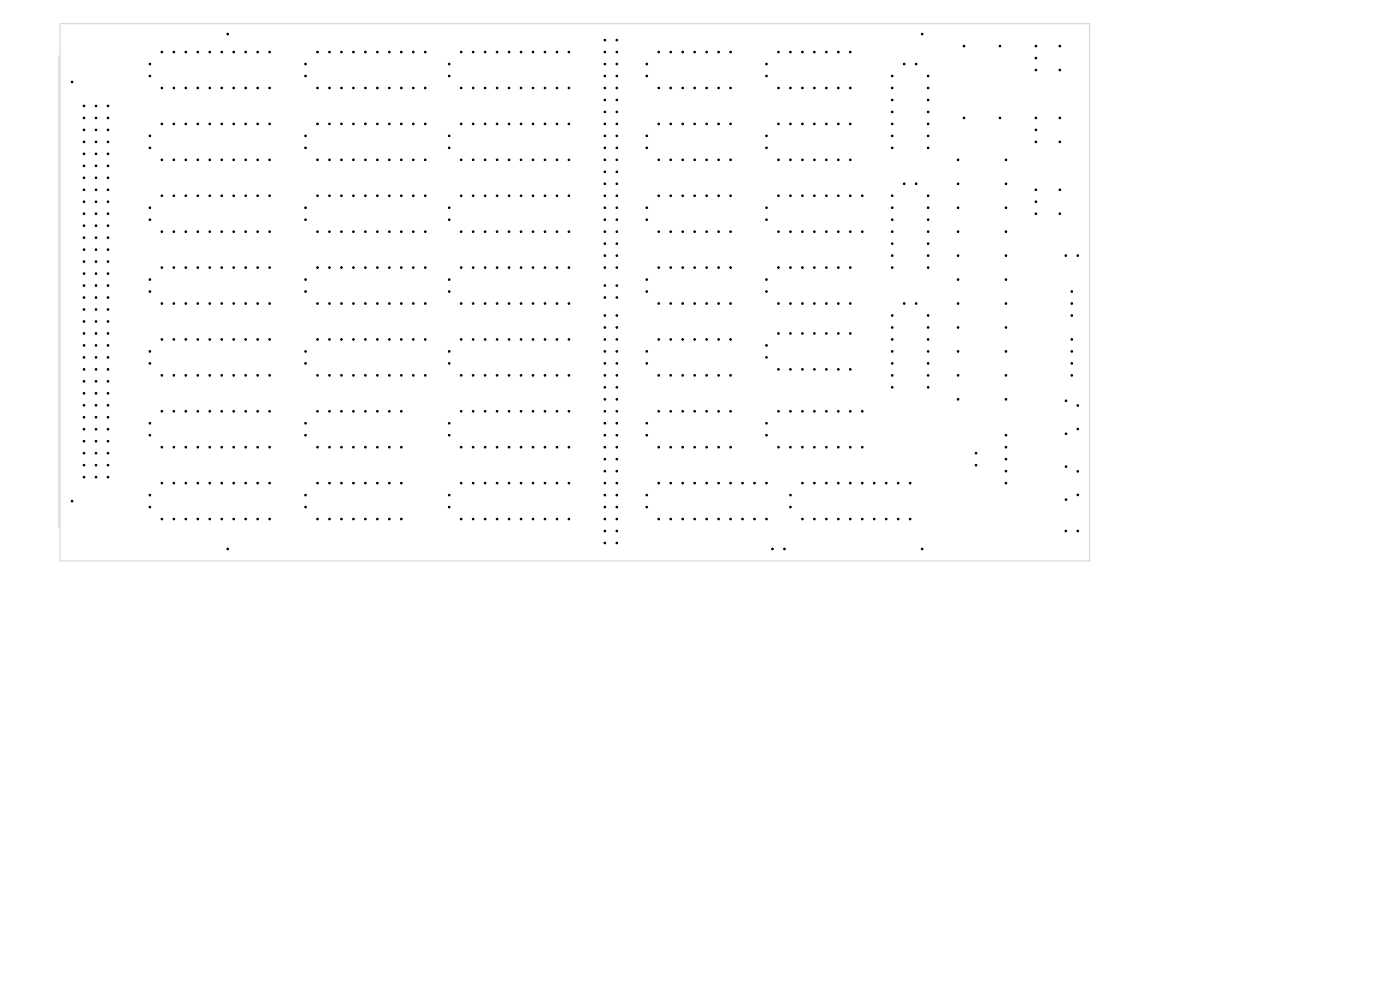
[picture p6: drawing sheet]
<svg xmlns="http://www.w3.org/2000/svg" width="297mm" height="210mm" viewBox="0 0 297 210" stroke-linecap="round" stroke-linejoin="round" font-family="sans-serif">
<path d="M12.5 11.8v100.1M12.7 5h218.5v114h-218.5z" fill="none" stroke="#d0d2cd" stroke-width=".21"/>
<g fill="#000" stroke="#000" stroke-width=".21">
<circle cx="15.3" cy="17.4" r=".17"/>
<circle cx="31.8" cy="13.6" r=".17"/>
<circle cx="31.8" cy="16.1" r=".17"/>
<circle cx="34.3" cy="18.7" r=".17"/>
<circle cx="34.3" cy="11" r=".17"/>
<circle cx="36.9" cy="18.7" r=".17"/>
<circle cx="36.9" cy="11" r=".17"/>
<circle cx="39.4" cy="11" r=".17"/>
<circle cx="39.4" cy="18.7" r=".17"/>
<circle cx="42" cy="18.7" r=".17"/>
<circle cx="42" cy="11" r=".17"/>
<circle cx="44.5" cy="11" r=".17"/>
<circle cx="44.5" cy="18.7" r=".17"/>
<circle cx="47" cy="18.7" r=".17"/>
<circle cx="47" cy="11" r=".17"/>
<circle cx="48.3" cy="7.2" r=".17"/>
<circle cx="49.6" cy="18.7" r=".17"/>
<circle cx="49.6" cy="11" r=".17"/>
<circle cx="52.1" cy="11" r=".17"/>
<circle cx="52.1" cy="18.7" r=".17"/>
<circle cx="54.7" cy="18.7" r=".17"/>
<circle cx="54.7" cy="11" r=".17"/>
<circle cx="57.2" cy="11" r=".17"/>
<circle cx="57.2" cy="18.7" r=".17"/>
<circle cx="64.8" cy="13.6" r=".17"/>
<circle cx="64.8" cy="16.1" r=".17"/>
<circle cx="67.4" cy="11" r=".17"/>
<circle cx="67.4" cy="18.7" r=".17"/>
<circle cx="69.9" cy="11" r=".17"/>
<circle cx="69.9" cy="18.7" r=".17"/>
<circle cx="72.4" cy="18.7" r=".17"/>
<circle cx="72.4" cy="11" r=".17"/>
<circle cx="75" cy="11" r=".17"/>
<circle cx="75" cy="18.7" r=".17"/>
<circle cx="77.5" cy="18.7" r=".17"/>
<circle cx="77.5" cy="11" r=".17"/>
<circle cx="80.1" cy="18.7" r=".17"/>
<circle cx="80.1" cy="11" r=".17"/>
<circle cx="82.6" cy="18.7" r=".17"/>
<circle cx="82.6" cy="11" r=".17"/>
<circle cx="85.1" cy="11" r=".17"/>
<circle cx="85.1" cy="18.7" r=".17"/>
<circle cx="87.7" cy="11" r=".17"/>
<circle cx="87.7" cy="18.7" r=".17"/>
<circle cx="90.2" cy="18.7" r=".17"/>
<circle cx="90.2" cy="11" r=".17"/>
<circle cx="95.3" cy="13.6" r=".17"/>
<circle cx="95.3" cy="16.1" r=".17"/>
<circle cx="97.8" cy="11" r=".17"/>
<circle cx="97.8" cy="18.7" r=".17"/>
<circle cx="100.4" cy="18.7" r=".17"/>
<circle cx="100.4" cy="11" r=".17"/>
<circle cx="102.9" cy="11" r=".17"/>
<circle cx="102.9" cy="18.7" r=".17"/>
<circle cx="105.5" cy="11" r=".17"/>
<circle cx="105.5" cy="18.7" r=".17"/>
<circle cx="108" cy="18.7" r=".17"/>
<circle cx="108" cy="11" r=".17"/>
<circle cx="110.5" cy="11" r=".17"/>
<circle cx="110.5" cy="18.7" r=".17"/>
<circle cx="113.1" cy="18.7" r=".17"/>
<circle cx="113.1" cy="11" r=".17"/>
<circle cx="115.6" cy="11" r=".17"/>
<circle cx="115.6" cy="18.7" r=".17"/>
<circle cx="118.2" cy="18.7" r=".17"/>
<circle cx="118.2" cy="11" r=".17"/>
<circle cx="120.7" cy="18.7" r=".17"/>
<circle cx="120.7" cy="11" r=".17"/>
<circle cx="128.3" cy="8.5" r=".17"/>
<circle cx="128.3" cy="18.7" r=".17"/>
<circle cx="128.3" cy="11" r=".17"/>
<circle cx="128.3" cy="13.6" r=".17"/>
<circle cx="128.3" cy="16.1" r=".17"/>
<circle cx="130.9" cy="16.1" r=".17"/>
<circle cx="130.9" cy="13.6" r=".17"/>
<circle cx="130.9" cy="11" r=".17"/>
<circle cx="130.9" cy="18.7" r=".17"/>
<circle cx="130.9" cy="8.5" r=".17"/>
<circle cx="137.2" cy="13.6" r=".17"/>
<circle cx="137.2" cy="16.1" r=".17"/>
<circle cx="139.7" cy="18.7" r=".17"/>
<circle cx="139.7" cy="11" r=".17"/>
<circle cx="142.3" cy="18.7" r=".17"/>
<circle cx="142.3" cy="11" r=".17"/>
<circle cx="144.8" cy="18.7" r=".17"/>
<circle cx="144.8" cy="11" r=".17"/>
<circle cx="147.4" cy="11" r=".17"/>
<circle cx="147.4" cy="18.7" r=".17"/>
<circle cx="149.9" cy="11" r=".17"/>
<circle cx="149.9" cy="18.7" r=".17"/>
<circle cx="152.4" cy="18.7" r=".17"/>
<circle cx="152.4" cy="11" r=".17"/>
<circle cx="155" cy="11" r=".17"/>
<circle cx="155" cy="18.7" r=".17"/>
<circle cx="162.6" cy="13.6" r=".17"/>
<circle cx="162.6" cy="16.1" r=".17"/>
<circle cx="165.1" cy="18.7" r=".17"/>
<circle cx="165.1" cy="11" r=".17"/>
<circle cx="167.7" cy="11" r=".17"/>
<circle cx="167.7" cy="18.7" r=".17"/>
<circle cx="170.2" cy="11" r=".17"/>
<circle cx="170.2" cy="18.7" r=".17"/>
<circle cx="172.8" cy="11" r=".17"/>
<circle cx="172.8" cy="18.7" r=".17"/>
<circle cx="175.3" cy="11" r=".17"/>
<circle cx="175.3" cy="18.7" r=".17"/>
<circle cx="177.8" cy="11" r=".17"/>
<circle cx="177.8" cy="18.7" r=".17"/>
<circle cx="180.4" cy="11" r=".17"/>
<circle cx="180.4" cy="18.7" r=".17"/>
<circle cx="189.3" cy="16.1" r=".17"/>
<circle cx="189.3" cy="18.7" r=".17"/>
<circle cx="191.8" cy="13.6" r=".17"/>
<circle cx="194.4" cy="13.6" r=".17"/>
<circle cx="195.6" cy="7.2" r=".17"/>
<circle cx="196.9" cy="18.7" r=".17"/>
<circle cx="196.9" cy="16.1" r=".17"/>
<circle cx="204.5" cy="9.8" r=".17"/>
<circle cx="212.1" cy="9.8" r=".17"/>
<circle cx="219.8" cy="12.3" r=".17"/>
<circle cx="219.8" cy="9.8" r=".17"/>
<circle cx="219.8" cy="14.9" r=".17"/>
<circle cx="224.8" cy="9.8" r=".17"/>
<circle cx="224.8" cy="14.9" r=".17"/>
<circle cx="17.8" cy="37.7" r=".17"/>
<circle cx="17.8" cy="32.6" r=".17"/>
<circle cx="17.8" cy="22.5" r=".17"/>
<circle cx="17.8" cy="25" r=".17"/>
<circle cx="17.8" cy="27.6" r=".17"/>
<circle cx="17.8" cy="35.2" r=".17"/>
<circle cx="17.8" cy="30.1" r=".17"/>
<circle cx="20.4" cy="35.2" r=".17"/>
<circle cx="20.4" cy="32.6" r=".17"/>
<circle cx="20.4" cy="37.7" r=".17"/>
<circle cx="20.4" cy="30.1" r=".17"/>
<circle cx="20.4" cy="22.5" r=".17"/>
<circle cx="20.4" cy="25" r=".17"/>
<circle cx="20.4" cy="27.6" r=".17"/>
<circle cx="22.9" cy="22.5" r=".17"/>
<circle cx="22.9" cy="27.6" r=".17"/>
<circle cx="22.9" cy="32.6" r=".17"/>
<circle cx="22.9" cy="30.1" r=".17"/>
<circle cx="22.9" cy="25" r=".17"/>
<circle cx="22.9" cy="37.7" r=".17"/>
<circle cx="22.9" cy="35.2" r=".17"/>
<circle cx="31.8" cy="28.8" r=".17"/>
<circle cx="31.8" cy="31.4" r=".17"/>
<circle cx="34.3" cy="26.3" r=".17"/>
<circle cx="34.3" cy="33.9" r=".17"/>
<circle cx="36.9" cy="26.3" r=".17"/>
<circle cx="36.9" cy="33.9" r=".17"/>
<circle cx="39.4" cy="26.3" r=".17"/>
<circle cx="39.4" cy="33.9" r=".17"/>
<circle cx="42" cy="33.9" r=".17"/>
<circle cx="42" cy="26.3" r=".17"/>
<circle cx="44.5" cy="26.3" r=".17"/>
<circle cx="44.5" cy="33.9" r=".17"/>
<circle cx="47" cy="26.3" r=".17"/>
<circle cx="47" cy="33.9" r=".17"/>
<circle cx="49.6" cy="26.3" r=".17"/>
<circle cx="49.6" cy="33.9" r=".17"/>
<circle cx="52.1" cy="26.3" r=".17"/>
<circle cx="52.1" cy="33.9" r=".17"/>
<circle cx="54.7" cy="26.3" r=".17"/>
<circle cx="54.7" cy="33.9" r=".17"/>
<circle cx="57.2" cy="26.3" r=".17"/>
<circle cx="57.2" cy="33.9" r=".17"/>
<circle cx="64.8" cy="28.8" r=".17"/>
<circle cx="64.8" cy="31.4" r=".17"/>
<circle cx="67.4" cy="26.3" r=".17"/>
<circle cx="67.4" cy="33.9" r=".17"/>
<circle cx="69.9" cy="26.3" r=".17"/>
<circle cx="69.9" cy="33.9" r=".17"/>
<circle cx="72.4" cy="26.3" r=".17"/>
<circle cx="72.4" cy="33.9" r=".17"/>
<circle cx="75" cy="26.3" r=".17"/>
<circle cx="75" cy="33.9" r=".17"/>
<circle cx="77.5" cy="26.3" r=".17"/>
<circle cx="77.5" cy="33.9" r=".17"/>
<circle cx="80.1" cy="33.9" r=".17"/>
<circle cx="80.1" cy="26.3" r=".17"/>
<circle cx="82.6" cy="33.9" r=".17"/>
<circle cx="82.6" cy="26.3" r=".17"/>
<circle cx="85.1" cy="33.9" r=".17"/>
<circle cx="85.1" cy="26.3" r=".17"/>
<circle cx="87.7" cy="33.9" r=".17"/>
<circle cx="87.7" cy="26.3" r=".17"/>
<circle cx="90.2" cy="33.9" r=".17"/>
<circle cx="90.2" cy="26.3" r=".17"/>
<circle cx="95.3" cy="31.4" r=".17"/>
<circle cx="95.3" cy="28.8" r=".17"/>
<circle cx="97.8" cy="26.3" r=".17"/>
<circle cx="97.8" cy="33.9" r=".17"/>
<circle cx="100.4" cy="33.9" r=".17"/>
<circle cx="100.4" cy="26.3" r=".17"/>
<circle cx="102.9" cy="26.3" r=".17"/>
<circle cx="102.9" cy="33.9" r=".17"/>
<circle cx="105.5" cy="26.3" r=".17"/>
<circle cx="105.5" cy="33.9" r=".17"/>
<circle cx="108" cy="26.3" r=".17"/>
<circle cx="108" cy="33.9" r=".17"/>
<circle cx="110.5" cy="33.9" r=".17"/>
<circle cx="110.5" cy="26.3" r=".17"/>
<circle cx="113.1" cy="33.9" r=".17"/>
<circle cx="113.1" cy="26.3" r=".17"/>
<circle cx="115.6" cy="33.9" r=".17"/>
<circle cx="115.6" cy="26.3" r=".17"/>
<circle cx="118.2" cy="33.9" r=".17"/>
<circle cx="118.2" cy="26.3" r=".17"/>
<circle cx="120.7" cy="33.9" r=".17"/>
<circle cx="120.7" cy="26.3" r=".17"/>
<circle cx="128.3" cy="28.8" r=".17"/>
<circle cx="128.3" cy="33.9" r=".17"/>
<circle cx="128.3" cy="36.4" r=".17"/>
<circle cx="128.3" cy="21.2" r=".17"/>
<circle cx="128.3" cy="26.3" r=".17"/>
<circle cx="128.3" cy="39" r=".17"/>
<circle cx="128.3" cy="23.7" r=".17"/>
<circle cx="128.3" cy="31.4" r=".17"/>
<circle cx="130.9" cy="33.9" r=".17"/>
<circle cx="130.9" cy="21.2" r=".17"/>
<circle cx="130.9" cy="39" r=".17"/>
<circle cx="130.9" cy="28.8" r=".17"/>
<circle cx="130.9" cy="36.4" r=".17"/>
<circle cx="130.9" cy="23.7" r=".17"/>
<circle cx="130.9" cy="26.3" r=".17"/>
<circle cx="130.9" cy="31.4" r=".17"/>
<circle cx="137.2" cy="28.8" r=".17"/>
<circle cx="137.2" cy="31.4" r=".17"/>
<circle cx="139.7" cy="33.9" r=".17"/>
<circle cx="139.7" cy="26.3" r=".17"/>
<circle cx="142.3" cy="33.9" r=".17"/>
<circle cx="142.3" cy="26.3" r=".17"/>
<circle cx="144.8" cy="33.9" r=".17"/>
<circle cx="144.8" cy="26.3" r=".17"/>
<circle cx="147.4" cy="33.9" r=".17"/>
<circle cx="147.4" cy="26.3" r=".17"/>
<circle cx="149.9" cy="26.3" r=".17"/>
<circle cx="149.9" cy="33.9" r=".17"/>
<circle cx="152.4" cy="33.9" r=".17"/>
<circle cx="152.4" cy="26.3" r=".17"/>
<circle cx="155" cy="33.9" r=".17"/>
<circle cx="155" cy="26.3" r=".17"/>
<circle cx="162.6" cy="28.8" r=".17"/>
<circle cx="162.6" cy="31.4" r=".17"/>
<circle cx="165.1" cy="33.9" r=".17"/>
<circle cx="165.1" cy="26.3" r=".17"/>
<circle cx="167.7" cy="26.3" r=".17"/>
<circle cx="167.7" cy="33.9" r=".17"/>
<circle cx="170.2" cy="33.9" r=".17"/>
<circle cx="170.2" cy="26.3" r=".17"/>
<circle cx="172.8" cy="33.9" r=".17"/>
<circle cx="172.8" cy="26.3" r=".17"/>
<circle cx="175.3" cy="33.9" r=".17"/>
<circle cx="175.3" cy="26.3" r=".17"/>
<circle cx="177.8" cy="26.3" r=".17"/>
<circle cx="177.8" cy="33.9" r=".17"/>
<circle cx="180.4" cy="33.9" r=".17"/>
<circle cx="180.4" cy="26.3" r=".17"/>
<circle cx="189.3" cy="26.3" r=".17"/>
<circle cx="189.3" cy="31.4" r=".17"/>
<circle cx="189.3" cy="21.2" r=".17"/>
<circle cx="189.3" cy="28.8" r=".17"/>
<circle cx="189.3" cy="23.7" r=".17"/>
<circle cx="191.8" cy="39" r=".17"/>
<circle cx="194.4" cy="39" r=".17"/>
<circle cx="196.9" cy="28.8" r=".17"/>
<circle cx="196.9" cy="21.2" r=".17"/>
<circle cx="196.9" cy="31.4" r=".17"/>
<circle cx="196.9" cy="26.3" r=".17"/>
<circle cx="196.9" cy="23.7" r=".17"/>
<circle cx="203.2" cy="33.9" r=".17"/>
<circle cx="203.2" cy="39" r=".17"/>
<circle cx="204.5" cy="25" r=".17"/>
<circle cx="212.1" cy="25" r=".17"/>
<circle cx="213.4" cy="33.9" r=".17"/>
<circle cx="213.4" cy="39" r=".17"/>
<circle cx="219.8" cy="30.1" r=".17"/>
<circle cx="219.8" cy="27.6" r=".17"/>
<circle cx="219.8" cy="25" r=".17"/>
<circle cx="224.8" cy="25" r=".17"/>
<circle cx="224.8" cy="30.1" r=".17"/>
<circle cx="17.8" cy="42.8" r=".17"/>
<circle cx="17.8" cy="40.3" r=".17"/>
<circle cx="17.8" cy="58" r=".17"/>
<circle cx="17.8" cy="55.5" r=".17"/>
<circle cx="17.8" cy="50.4" r=".17"/>
<circle cx="17.8" cy="47.9" r=".17"/>
<circle cx="17.8" cy="45.3" r=".17"/>
<circle cx="17.8" cy="53" r=".17"/>
<circle cx="20.4" cy="42.8" r=".17"/>
<circle cx="20.4" cy="40.3" r=".17"/>
<circle cx="20.4" cy="50.4" r=".17"/>
<circle cx="20.4" cy="55.5" r=".17"/>
<circle cx="20.4" cy="58" r=".17"/>
<circle cx="20.4" cy="45.3" r=".17"/>
<circle cx="20.4" cy="53" r=".17"/>
<circle cx="20.4" cy="47.9" r=".17"/>
<circle cx="22.9" cy="42.8" r=".17"/>
<circle cx="22.9" cy="40.3" r=".17"/>
<circle cx="22.9" cy="55.5" r=".17"/>
<circle cx="22.9" cy="58" r=".17"/>
<circle cx="22.9" cy="50.4" r=".17"/>
<circle cx="22.9" cy="45.3" r=".17"/>
<circle cx="22.9" cy="47.9" r=".17"/>
<circle cx="22.9" cy="53" r=".17"/>
<circle cx="31.8" cy="46.6" r=".17"/>
<circle cx="31.8" cy="59.3" r=".17"/>
<circle cx="31.8" cy="44.1" r=".17"/>
<circle cx="34.3" cy="41.5" r=".17"/>
<circle cx="34.3" cy="49.1" r=".17"/>
<circle cx="34.3" cy="56.8" r=".17"/>
<circle cx="36.9" cy="41.5" r=".17"/>
<circle cx="36.9" cy="49.1" r=".17"/>
<circle cx="36.9" cy="56.8" r=".17"/>
<circle cx="39.4" cy="41.5" r=".17"/>
<circle cx="39.4" cy="56.8" r=".17"/>
<circle cx="39.4" cy="49.1" r=".17"/>
<circle cx="42" cy="41.5" r=".17"/>
<circle cx="42" cy="56.8" r=".17"/>
<circle cx="42" cy="49.1" r=".17"/>
<circle cx="44.5" cy="41.5" r=".17"/>
<circle cx="44.5" cy="49.1" r=".17"/>
<circle cx="44.5" cy="56.8" r=".17"/>
<circle cx="47" cy="41.5" r=".17"/>
<circle cx="47" cy="56.8" r=".17"/>
<circle cx="47" cy="49.1" r=".17"/>
<circle cx="49.6" cy="41.5" r=".17"/>
<circle cx="49.6" cy="49.1" r=".17"/>
<circle cx="49.6" cy="56.8" r=".17"/>
<circle cx="52.1" cy="41.5" r=".17"/>
<circle cx="52.1" cy="49.1" r=".17"/>
<circle cx="52.1" cy="56.8" r=".17"/>
<circle cx="54.7" cy="41.5" r=".17"/>
<circle cx="54.7" cy="56.8" r=".17"/>
<circle cx="54.7" cy="49.1" r=".17"/>
<circle cx="57.2" cy="41.5" r=".17"/>
<circle cx="57.2" cy="56.8" r=".17"/>
<circle cx="57.2" cy="49.1" r=".17"/>
<circle cx="64.8" cy="44.1" r=".17"/>
<circle cx="64.8" cy="46.6" r=".17"/>
<circle cx="64.8" cy="59.3" r=".17"/>
<circle cx="67.4" cy="41.5" r=".17"/>
<circle cx="67.4" cy="49.1" r=".17"/>
<circle cx="67.4" cy="56.8" r=".17"/>
<circle cx="69.9" cy="41.5" r=".17"/>
<circle cx="69.9" cy="49.1" r=".17"/>
<circle cx="69.9" cy="56.8" r=".17"/>
<circle cx="72.4" cy="41.5" r=".17"/>
<circle cx="72.4" cy="56.8" r=".17"/>
<circle cx="72.4" cy="49.1" r=".17"/>
<circle cx="75" cy="41.5" r=".17"/>
<circle cx="75" cy="56.8" r=".17"/>
<circle cx="75" cy="49.1" r=".17"/>
<circle cx="77.5" cy="41.5" r=".17"/>
<circle cx="77.5" cy="49.1" r=".17"/>
<circle cx="77.5" cy="56.8" r=".17"/>
<circle cx="80.1" cy="41.5" r=".17"/>
<circle cx="80.1" cy="49.1" r=".17"/>
<circle cx="80.1" cy="56.8" r=".17"/>
<circle cx="82.6" cy="41.5" r=".17"/>
<circle cx="82.6" cy="56.8" r=".17"/>
<circle cx="82.6" cy="49.1" r=".17"/>
<circle cx="85.1" cy="41.5" r=".17"/>
<circle cx="85.1" cy="56.8" r=".17"/>
<circle cx="85.1" cy="49.1" r=".17"/>
<circle cx="87.7" cy="41.5" r=".17"/>
<circle cx="87.7" cy="56.8" r=".17"/>
<circle cx="87.7" cy="49.1" r=".17"/>
<circle cx="90.2" cy="41.5" r=".17"/>
<circle cx="90.2" cy="56.8" r=".17"/>
<circle cx="90.2" cy="49.1" r=".17"/>
<circle cx="95.3" cy="44.1" r=".17"/>
<circle cx="95.3" cy="46.6" r=".17"/>
<circle cx="95.3" cy="59.3" r=".17"/>
<circle cx="97.8" cy="41.5" r=".17"/>
<circle cx="97.8" cy="56.8" r=".17"/>
<circle cx="97.8" cy="49.1" r=".17"/>
<circle cx="100.4" cy="41.5" r=".17"/>
<circle cx="100.4" cy="56.8" r=".17"/>
<circle cx="100.4" cy="49.1" r=".17"/>
<circle cx="102.9" cy="41.5" r=".17"/>
<circle cx="102.9" cy="56.8" r=".17"/>
<circle cx="102.9" cy="49.1" r=".17"/>
<circle cx="105.5" cy="41.5" r=".17"/>
<circle cx="105.5" cy="56.8" r=".17"/>
<circle cx="105.5" cy="49.1" r=".17"/>
<circle cx="108" cy="41.5" r=".17"/>
<circle cx="108" cy="56.8" r=".17"/>
<circle cx="108" cy="49.1" r=".17"/>
<circle cx="110.5" cy="41.5" r=".17"/>
<circle cx="110.5" cy="49.1" r=".17"/>
<circle cx="110.5" cy="56.8" r=".17"/>
<circle cx="113.1" cy="41.5" r=".17"/>
<circle cx="113.1" cy="56.8" r=".17"/>
<circle cx="113.1" cy="49.1" r=".17"/>
<circle cx="115.6" cy="41.5" r=".17"/>
<circle cx="115.6" cy="56.8" r=".17"/>
<circle cx="115.6" cy="49.1" r=".17"/>
<circle cx="118.2" cy="41.5" r=".17"/>
<circle cx="118.2" cy="56.8" r=".17"/>
<circle cx="118.2" cy="49.1" r=".17"/>
<circle cx="120.7" cy="41.5" r=".17"/>
<circle cx="120.7" cy="56.8" r=".17"/>
<circle cx="120.7" cy="49.1" r=".17"/>
<circle cx="128.3" cy="41.5" r=".17"/>
<circle cx="128.3" cy="49.1" r=".17"/>
<circle cx="128.3" cy="44.1" r=".17"/>
<circle cx="128.3" cy="46.6" r=".17"/>
<circle cx="128.3" cy="54.2" r=".17"/>
<circle cx="128.3" cy="51.7" r=".17"/>
<circle cx="128.3" cy="56.8" r=".17"/>
<circle cx="130.9" cy="41.5" r=".17"/>
<circle cx="130.9" cy="49.1" r=".17"/>
<circle cx="130.9" cy="51.7" r=".17"/>
<circle cx="130.9" cy="44.1" r=".17"/>
<circle cx="130.9" cy="46.6" r=".17"/>
<circle cx="130.9" cy="54.2" r=".17"/>
<circle cx="130.9" cy="56.8" r=".17"/>
<circle cx="137.2" cy="46.6" r=".17"/>
<circle cx="137.2" cy="44.1" r=".17"/>
<circle cx="137.2" cy="59.3" r=".17"/>
<circle cx="139.7" cy="41.5" r=".17"/>
<circle cx="139.7" cy="49.1" r=".17"/>
<circle cx="139.7" cy="56.8" r=".17"/>
<circle cx="142.3" cy="41.5" r=".17"/>
<circle cx="142.3" cy="56.8" r=".17"/>
<circle cx="142.3" cy="49.1" r=".17"/>
<circle cx="144.8" cy="41.5" r=".17"/>
<circle cx="144.8" cy="49.1" r=".17"/>
<circle cx="144.8" cy="56.8" r=".17"/>
<circle cx="147.4" cy="41.5" r=".17"/>
<circle cx="147.4" cy="56.8" r=".17"/>
<circle cx="147.4" cy="49.1" r=".17"/>
<circle cx="149.9" cy="41.5" r=".17"/>
<circle cx="149.9" cy="56.8" r=".17"/>
<circle cx="149.9" cy="49.1" r=".17"/>
<circle cx="152.4" cy="41.5" r=".17"/>
<circle cx="152.4" cy="49.1" r=".17"/>
<circle cx="152.4" cy="56.8" r=".17"/>
<circle cx="155" cy="41.5" r=".17"/>
<circle cx="155" cy="56.8" r=".17"/>
<circle cx="155" cy="49.1" r=".17"/>
<circle cx="162.6" cy="59.3" r=".17"/>
<circle cx="162.6" cy="46.6" r=".17"/>
<circle cx="162.6" cy="44.1" r=".17"/>
<circle cx="165.1" cy="41.5" r=".17"/>
<circle cx="165.1" cy="49.1" r=".17"/>
<circle cx="165.1" cy="56.8" r=".17"/>
<circle cx="167.7" cy="41.5" r=".17"/>
<circle cx="167.7" cy="56.8" r=".17"/>
<circle cx="167.7" cy="49.1" r=".17"/>
<circle cx="170.2" cy="41.5" r=".17"/>
<circle cx="170.2" cy="49.1" r=".17"/>
<circle cx="170.2" cy="56.8" r=".17"/>
<circle cx="172.8" cy="41.5" r=".17"/>
<circle cx="172.8" cy="56.8" r=".17"/>
<circle cx="172.8" cy="49.1" r=".17"/>
<circle cx="175.3" cy="41.5" r=".17"/>
<circle cx="175.3" cy="49.1" r=".17"/>
<circle cx="175.3" cy="56.8" r=".17"/>
<circle cx="177.8" cy="41.5" r=".17"/>
<circle cx="177.8" cy="56.8" r=".17"/>
<circle cx="177.8" cy="49.1" r=".17"/>
<circle cx="180.4" cy="41.5" r=".17"/>
<circle cx="180.4" cy="56.8" r=".17"/>
<circle cx="180.4" cy="49.1" r=".17"/>
<circle cx="182.9" cy="41.5" r=".17"/>
<circle cx="182.9" cy="49.1" r=".17"/>
<circle cx="189.3" cy="41.5" r=".17"/>
<circle cx="189.3" cy="51.7" r=".17"/>
<circle cx="189.3" cy="56.8" r=".17"/>
<circle cx="189.3" cy="46.6" r=".17"/>
<circle cx="189.3" cy="54.2" r=".17"/>
<circle cx="189.3" cy="44.1" r=".17"/>
<circle cx="189.3" cy="49.1" r=".17"/>
<circle cx="196.9" cy="41.5" r=".17"/>
<circle cx="196.9" cy="44.1" r=".17"/>
<circle cx="196.9" cy="49.1" r=".17"/>
<circle cx="196.9" cy="46.6" r=".17"/>
<circle cx="196.9" cy="54.2" r=".17"/>
<circle cx="196.9" cy="51.7" r=".17"/>
<circle cx="196.9" cy="56.8" r=".17"/>
<circle cx="203.2" cy="54.2" r=".17"/>
<circle cx="203.2" cy="49.1" r=".17"/>
<circle cx="203.2" cy="59.3" r=".17"/>
<circle cx="203.2" cy="44.1" r=".17"/>
<circle cx="213.4" cy="59.3" r=".17"/>
<circle cx="213.4" cy="49.1" r=".17"/>
<circle cx="213.4" cy="54.2" r=".17"/>
<circle cx="213.4" cy="44.1" r=".17"/>
<circle cx="219.8" cy="40.3" r=".17"/>
<circle cx="219.8" cy="42.8" r=".17"/>
<circle cx="219.8" cy="45.3" r=".17"/>
<circle cx="224.8" cy="40.3" r=".17"/>
<circle cx="224.8" cy="45.3" r=".17"/>
<circle cx="226.1" cy="54.2" r=".17"/>
<circle cx="228.6" cy="54.2" r=".17"/>
<circle cx="17.8" cy="68.2" r=".17"/>
<circle cx="17.8" cy="65.7" r=".17"/>
<circle cx="17.8" cy="70.7" r=".17"/>
<circle cx="17.8" cy="63.1" r=".17"/>
<circle cx="17.8" cy="73.3" r=".17"/>
<circle cx="17.8" cy="60.6" r=".17"/>
<circle cx="17.8" cy="78.4" r=".17"/>
<circle cx="17.8" cy="75.8" r=".17"/>
<circle cx="20.4" cy="73.3" r=".17"/>
<circle cx="20.4" cy="78.4" r=".17"/>
<circle cx="20.4" cy="70.7" r=".17"/>
<circle cx="20.4" cy="65.7" r=".17"/>
<circle cx="20.4" cy="63.1" r=".17"/>
<circle cx="20.4" cy="68.2" r=".17"/>
<circle cx="20.4" cy="75.8" r=".17"/>
<circle cx="20.4" cy="60.6" r=".17"/>
<circle cx="22.9" cy="78.4" r=".17"/>
<circle cx="22.9" cy="70.7" r=".17"/>
<circle cx="22.9" cy="65.7" r=".17"/>
<circle cx="22.9" cy="63.1" r=".17"/>
<circle cx="22.9" cy="75.8" r=".17"/>
<circle cx="22.9" cy="73.3" r=".17"/>
<circle cx="22.9" cy="68.2" r=".17"/>
<circle cx="22.9" cy="60.6" r=".17"/>
<circle cx="31.8" cy="77.1" r=".17"/>
<circle cx="31.8" cy="61.8" r=".17"/>
<circle cx="31.8" cy="74.5" r=".17"/>
<circle cx="34.3" cy="79.6" r=".17"/>
<circle cx="34.3" cy="72" r=".17"/>
<circle cx="34.3" cy="64.4" r=".17"/>
<circle cx="36.9" cy="72" r=".17"/>
<circle cx="36.9" cy="79.6" r=".17"/>
<circle cx="36.9" cy="64.4" r=".17"/>
<circle cx="39.4" cy="72" r=".17"/>
<circle cx="39.4" cy="64.4" r=".17"/>
<circle cx="39.4" cy="79.6" r=".17"/>
<circle cx="42" cy="79.6" r=".17"/>
<circle cx="42" cy="72" r=".17"/>
<circle cx="42" cy="64.4" r=".17"/>
<circle cx="44.5" cy="64.4" r=".17"/>
<circle cx="44.5" cy="72" r=".17"/>
<circle cx="44.5" cy="79.6" r=".17"/>
<circle cx="47" cy="72" r=".17"/>
<circle cx="47" cy="64.4" r=".17"/>
<circle cx="47" cy="79.6" r=".17"/>
<circle cx="49.6" cy="72" r=".17"/>
<circle cx="49.6" cy="64.4" r=".17"/>
<circle cx="49.6" cy="79.6" r=".17"/>
<circle cx="52.1" cy="72" r=".17"/>
<circle cx="52.1" cy="64.4" r=".17"/>
<circle cx="52.1" cy="79.6" r=".17"/>
<circle cx="54.7" cy="72" r=".17"/>
<circle cx="54.7" cy="79.6" r=".17"/>
<circle cx="54.7" cy="64.4" r=".17"/>
<circle cx="57.2" cy="79.6" r=".17"/>
<circle cx="57.2" cy="64.4" r=".17"/>
<circle cx="57.2" cy="72" r=".17"/>
<circle cx="64.8" cy="61.8" r=".17"/>
<circle cx="64.8" cy="74.5" r=".17"/>
<circle cx="64.8" cy="77.1" r=".17"/>
<circle cx="67.4" cy="79.6" r=".17"/>
<circle cx="67.4" cy="72" r=".17"/>
<circle cx="67.4" cy="64.4" r=".17"/>
<circle cx="69.9" cy="64.4" r=".17"/>
<circle cx="69.9" cy="72" r=".17"/>
<circle cx="69.9" cy="79.6" r=".17"/>
<circle cx="72.4" cy="72" r=".17"/>
<circle cx="72.4" cy="64.4" r=".17"/>
<circle cx="72.4" cy="79.6" r=".17"/>
<circle cx="75" cy="72" r=".17"/>
<circle cx="75" cy="64.4" r=".17"/>
<circle cx="75" cy="79.6" r=".17"/>
<circle cx="77.5" cy="79.6" r=".17"/>
<circle cx="77.5" cy="72" r=".17"/>
<circle cx="77.5" cy="64.4" r=".17"/>
<circle cx="80.1" cy="64.4" r=".17"/>
<circle cx="80.1" cy="79.6" r=".17"/>
<circle cx="80.1" cy="72" r=".17"/>
<circle cx="82.6" cy="79.6" r=".17"/>
<circle cx="82.6" cy="72" r=".17"/>
<circle cx="82.6" cy="64.4" r=".17"/>
<circle cx="85.1" cy="79.6" r=".17"/>
<circle cx="85.1" cy="72" r=".17"/>
<circle cx="85.1" cy="64.4" r=".17"/>
<circle cx="87.7" cy="79.6" r=".17"/>
<circle cx="87.7" cy="72" r=".17"/>
<circle cx="87.7" cy="64.4" r=".17"/>
<circle cx="90.2" cy="64.4" r=".17"/>
<circle cx="90.2" cy="72" r=".17"/>
<circle cx="90.2" cy="79.6" r=".17"/>
<circle cx="95.3" cy="61.8" r=".17"/>
<circle cx="95.3" cy="74.5" r=".17"/>
<circle cx="95.3" cy="77.1" r=".17"/>
<circle cx="97.8" cy="72" r=".17"/>
<circle cx="97.8" cy="64.4" r=".17"/>
<circle cx="97.8" cy="79.6" r=".17"/>
<circle cx="100.4" cy="64.4" r=".17"/>
<circle cx="100.4" cy="79.6" r=".17"/>
<circle cx="100.4" cy="72" r=".17"/>
<circle cx="102.9" cy="72" r=".17"/>
<circle cx="102.9" cy="79.6" r=".17"/>
<circle cx="102.9" cy="64.4" r=".17"/>
<circle cx="105.5" cy="72" r=".17"/>
<circle cx="105.5" cy="79.6" r=".17"/>
<circle cx="105.5" cy="64.4" r=".17"/>
<circle cx="108" cy="72" r=".17"/>
<circle cx="108" cy="64.4" r=".17"/>
<circle cx="108" cy="79.6" r=".17"/>
<circle cx="110.5" cy="72" r=".17"/>
<circle cx="110.5" cy="79.6" r=".17"/>
<circle cx="110.5" cy="64.4" r=".17"/>
<circle cx="113.1" cy="79.6" r=".17"/>
<circle cx="113.1" cy="72" r=".17"/>
<circle cx="113.1" cy="64.4" r=".17"/>
<circle cx="115.6" cy="79.6" r=".17"/>
<circle cx="115.6" cy="72" r=".17"/>
<circle cx="115.6" cy="64.4" r=".17"/>
<circle cx="118.2" cy="72" r=".17"/>
<circle cx="118.2" cy="79.6" r=".17"/>
<circle cx="118.2" cy="64.4" r=".17"/>
<circle cx="120.7" cy="64.4" r=".17"/>
<circle cx="120.7" cy="79.6" r=".17"/>
<circle cx="120.7" cy="72" r=".17"/>
<circle cx="128.3" cy="60.6" r=".17"/>
<circle cx="128.3" cy="79.6" r=".17"/>
<circle cx="128.3" cy="66.9" r=".17"/>
<circle cx="128.3" cy="69.5" r=".17"/>
<circle cx="128.3" cy="77.1" r=".17"/>
<circle cx="128.3" cy="72" r=".17"/>
<circle cx="128.3" cy="74.5" r=".17"/>
<circle cx="128.3" cy="63.1" r=".17"/>
<circle cx="130.9" cy="72" r=".17"/>
<circle cx="130.9" cy="79.6" r=".17"/>
<circle cx="130.9" cy="66.9" r=".17"/>
<circle cx="130.9" cy="60.6" r=".17"/>
<circle cx="130.9" cy="69.5" r=".17"/>
<circle cx="130.9" cy="74.5" r=".17"/>
<circle cx="130.9" cy="77.1" r=".17"/>
<circle cx="130.9" cy="63.1" r=".17"/>
<circle cx="137.2" cy="74.5" r=".17"/>
<circle cx="137.2" cy="77.1" r=".17"/>
<circle cx="137.2" cy="61.8" r=".17"/>
<circle cx="139.7" cy="64.4" r=".17"/>
<circle cx="139.7" cy="72" r=".17"/>
<circle cx="139.7" cy="79.6" r=".17"/>
<circle cx="142.3" cy="72" r=".17"/>
<circle cx="142.3" cy="79.6" r=".17"/>
<circle cx="142.3" cy="64.4" r=".17"/>
<circle cx="144.8" cy="79.6" r=".17"/>
<circle cx="144.8" cy="72" r=".17"/>
<circle cx="144.8" cy="64.4" r=".17"/>
<circle cx="147.4" cy="79.6" r=".17"/>
<circle cx="147.4" cy="72" r=".17"/>
<circle cx="147.4" cy="64.4" r=".17"/>
<circle cx="149.9" cy="72" r=".17"/>
<circle cx="149.9" cy="79.6" r=".17"/>
<circle cx="149.9" cy="64.4" r=".17"/>
<circle cx="152.4" cy="64.4" r=".17"/>
<circle cx="152.4" cy="79.6" r=".17"/>
<circle cx="152.4" cy="72" r=".17"/>
<circle cx="155" cy="64.4" r=".17"/>
<circle cx="155" cy="72" r=".17"/>
<circle cx="155" cy="79.6" r=".17"/>
<circle cx="162.6" cy="73.3" r=".17"/>
<circle cx="162.6" cy="61.8" r=".17"/>
<circle cx="162.6" cy="75.8" r=".17"/>
<circle cx="165.1" cy="78.4" r=".17"/>
<circle cx="165.1" cy="64.4" r=".17"/>
<circle cx="165.1" cy="70.7" r=".17"/>
<circle cx="167.7" cy="70.7" r=".17"/>
<circle cx="167.7" cy="64.4" r=".17"/>
<circle cx="167.7" cy="78.4" r=".17"/>
<circle cx="170.2" cy="64.4" r=".17"/>
<circle cx="170.2" cy="70.7" r=".17"/>
<circle cx="170.2" cy="78.4" r=".17"/>
<circle cx="172.8" cy="70.7" r=".17"/>
<circle cx="172.8" cy="64.4" r=".17"/>
<circle cx="172.8" cy="78.4" r=".17"/>
<circle cx="175.3" cy="70.7" r=".17"/>
<circle cx="175.3" cy="78.4" r=".17"/>
<circle cx="175.3" cy="64.4" r=".17"/>
<circle cx="177.8" cy="78.4" r=".17"/>
<circle cx="177.8" cy="64.4" r=".17"/>
<circle cx="177.8" cy="70.7" r=".17"/>
<circle cx="180.4" cy="78.4" r=".17"/>
<circle cx="180.4" cy="64.4" r=".17"/>
<circle cx="180.4" cy="70.7" r=".17"/>
<circle cx="189.3" cy="72" r=".17"/>
<circle cx="189.3" cy="77.1" r=".17"/>
<circle cx="189.3" cy="79.6" r=".17"/>
<circle cx="189.3" cy="74.5" r=".17"/>
<circle cx="189.3" cy="66.9" r=".17"/>
<circle cx="189.3" cy="69.5" r=".17"/>
<circle cx="191.8" cy="64.4" r=".17"/>
<circle cx="194.4" cy="64.4" r=".17"/>
<circle cx="196.9" cy="69.5" r=".17"/>
<circle cx="196.9" cy="66.9" r=".17"/>
<circle cx="196.9" cy="79.6" r=".17"/>
<circle cx="196.9" cy="72" r=".17"/>
<circle cx="196.9" cy="77.1" r=".17"/>
<circle cx="196.9" cy="74.5" r=".17"/>
<circle cx="203.2" cy="79.6" r=".17"/>
<circle cx="203.2" cy="74.5" r=".17"/>
<circle cx="203.2" cy="69.5" r=".17"/>
<circle cx="203.2" cy="64.4" r=".17"/>
<circle cx="213.4" cy="79.6" r=".17"/>
<circle cx="213.4" cy="69.5" r=".17"/>
<circle cx="213.4" cy="74.5" r=".17"/>
<circle cx="213.4" cy="64.4" r=".17"/>
<circle cx="227.4" cy="72" r=".17"/>
<circle cx="227.4" cy="61.8" r=".17"/>
<circle cx="227.4" cy="77.1" r=".17"/>
<circle cx="227.4" cy="74.5" r=".17"/>
<circle cx="227.4" cy="64.4" r=".17"/>
<circle cx="227.4" cy="79.6" r=".17"/>
<circle cx="227.4" cy="66.9" r=".17"/>
<circle cx="17.8" cy="83.4" r=".17"/>
<circle cx="17.8" cy="86" r=".17"/>
<circle cx="17.8" cy="96.1" r=".17"/>
<circle cx="17.8" cy="80.9" r=".17"/>
<circle cx="17.8" cy="91.1" r=".17"/>
<circle cx="17.8" cy="88.5" r=".17"/>
<circle cx="17.8" cy="98.7" r=".17"/>
<circle cx="17.8" cy="93.6" r=".17"/>
<circle cx="20.4" cy="80.9" r=".17"/>
<circle cx="20.4" cy="98.7" r=".17"/>
<circle cx="20.4" cy="91.1" r=".17"/>
<circle cx="20.4" cy="88.5" r=".17"/>
<circle cx="20.4" cy="83.4" r=".17"/>
<circle cx="20.4" cy="96.1" r=".17"/>
<circle cx="20.4" cy="86" r=".17"/>
<circle cx="20.4" cy="93.6" r=".17"/>
<circle cx="22.9" cy="98.7" r=".17"/>
<circle cx="22.9" cy="91.1" r=".17"/>
<circle cx="22.9" cy="96.1" r=".17"/>
<circle cx="22.9" cy="86" r=".17"/>
<circle cx="22.9" cy="93.6" r=".17"/>
<circle cx="22.9" cy="80.9" r=".17"/>
<circle cx="22.9" cy="88.5" r=".17"/>
<circle cx="22.9" cy="83.4" r=".17"/>
<circle cx="31.8" cy="92.3" r=".17"/>
<circle cx="31.8" cy="89.8" r=".17"/>
<circle cx="34.3" cy="94.9" r=".17"/>
<circle cx="34.3" cy="87.2" r=".17"/>
<circle cx="36.9" cy="94.9" r=".17"/>
<circle cx="36.9" cy="87.2" r=".17"/>
<circle cx="39.4" cy="94.9" r=".17"/>
<circle cx="39.4" cy="87.2" r=".17"/>
<circle cx="42" cy="94.9" r=".17"/>
<circle cx="42" cy="87.2" r=".17"/>
<circle cx="44.5" cy="94.9" r=".17"/>
<circle cx="44.5" cy="87.2" r=".17"/>
<circle cx="47" cy="87.2" r=".17"/>
<circle cx="47" cy="94.9" r=".17"/>
<circle cx="49.6" cy="87.2" r=".17"/>
<circle cx="49.6" cy="94.9" r=".17"/>
<circle cx="52.1" cy="94.9" r=".17"/>
<circle cx="52.1" cy="87.2" r=".17"/>
<circle cx="54.7" cy="94.9" r=".17"/>
<circle cx="54.7" cy="87.2" r=".17"/>
<circle cx="57.2" cy="94.9" r=".17"/>
<circle cx="57.2" cy="87.2" r=".17"/>
<circle cx="64.8" cy="92.3" r=".17"/>
<circle cx="64.8" cy="89.8" r=".17"/>
<circle cx="67.4" cy="94.9" r=".17"/>
<circle cx="67.4" cy="87.2" r=".17"/>
<circle cx="69.9" cy="87.2" r=".17"/>
<circle cx="69.9" cy="94.9" r=".17"/>
<circle cx="72.4" cy="94.9" r=".17"/>
<circle cx="72.4" cy="87.2" r=".17"/>
<circle cx="75" cy="94.9" r=".17"/>
<circle cx="75" cy="87.2" r=".17"/>
<circle cx="77.5" cy="94.9" r=".17"/>
<circle cx="77.5" cy="87.2" r=".17"/>
<circle cx="80.1" cy="87.2" r=".17"/>
<circle cx="80.1" cy="94.9" r=".17"/>
<circle cx="82.6" cy="94.9" r=".17"/>
<circle cx="82.6" cy="87.2" r=".17"/>
<circle cx="85.1" cy="94.9" r=".17"/>
<circle cx="85.1" cy="87.2" r=".17"/>
<circle cx="95.3" cy="89.8" r=".17"/>
<circle cx="95.3" cy="92.3" r=".17"/>
<circle cx="97.8" cy="94.9" r=".17"/>
<circle cx="97.8" cy="87.2" r=".17"/>
<circle cx="100.4" cy="87.2" r=".17"/>
<circle cx="100.4" cy="94.9" r=".17"/>
<circle cx="102.9" cy="94.9" r=".17"/>
<circle cx="102.9" cy="87.2" r=".17"/>
<circle cx="105.5" cy="94.9" r=".17"/>
<circle cx="105.5" cy="87.2" r=".17"/>
<circle cx="108" cy="94.9" r=".17"/>
<circle cx="108" cy="87.2" r=".17"/>
<circle cx="110.5" cy="94.9" r=".17"/>
<circle cx="110.5" cy="87.2" r=".17"/>
<circle cx="113.1" cy="87.2" r=".17"/>
<circle cx="113.1" cy="94.9" r=".17"/>
<circle cx="115.6" cy="87.2" r=".17"/>
<circle cx="115.6" cy="94.9" r=".17"/>
<circle cx="118.2" cy="94.9" r=".17"/>
<circle cx="118.2" cy="87.2" r=".17"/>
<circle cx="120.7" cy="94.9" r=".17"/>
<circle cx="120.7" cy="87.2" r=".17"/>
<circle cx="128.3" cy="94.9" r=".17"/>
<circle cx="128.3" cy="89.8" r=".17"/>
<circle cx="128.3" cy="92.3" r=".17"/>
<circle cx="128.3" cy="82.2" r=".17"/>
<circle cx="128.3" cy="84.7" r=".17"/>
<circle cx="128.3" cy="97.4" r=".17"/>
<circle cx="128.3" cy="87.2" r=".17"/>
<circle cx="128.3" cy="99.9" r=".17"/>
<circle cx="130.9" cy="89.8" r=".17"/>
<circle cx="130.9" cy="92.3" r=".17"/>
<circle cx="130.9" cy="84.7" r=".17"/>
<circle cx="130.9" cy="87.2" r=".17"/>
<circle cx="130.9" cy="94.9" r=".17"/>
<circle cx="130.9" cy="99.9" r=".17"/>
<circle cx="130.9" cy="82.2" r=".17"/>
<circle cx="130.9" cy="97.4" r=".17"/>
<circle cx="137.2" cy="89.8" r=".17"/>
<circle cx="137.2" cy="92.3" r=".17"/>
<circle cx="139.7" cy="94.9" r=".17"/>
<circle cx="139.7" cy="87.2" r=".17"/>
<circle cx="142.3" cy="94.9" r=".17"/>
<circle cx="142.3" cy="87.2" r=".17"/>
<circle cx="144.8" cy="87.2" r=".17"/>
<circle cx="144.8" cy="94.9" r=".17"/>
<circle cx="147.4" cy="94.9" r=".17"/>
<circle cx="147.4" cy="87.2" r=".17"/>
<circle cx="149.9" cy="87.2" r=".17"/>
<circle cx="149.9" cy="94.9" r=".17"/>
<circle cx="152.4" cy="94.9" r=".17"/>
<circle cx="152.4" cy="87.2" r=".17"/>
<circle cx="155" cy="87.2" r=".17"/>
<circle cx="155" cy="94.9" r=".17"/>
<circle cx="162.6" cy="89.8" r=".17"/>
<circle cx="162.6" cy="92.3" r=".17"/>
<circle cx="165.1" cy="94.9" r=".17"/>
<circle cx="165.1" cy="87.2" r=".17"/>
<circle cx="167.7" cy="87.2" r=".17"/>
<circle cx="167.7" cy="94.9" r=".17"/>
<circle cx="170.2" cy="87.2" r=".17"/>
<circle cx="170.2" cy="94.9" r=".17"/>
<circle cx="172.8" cy="94.9" r=".17"/>
<circle cx="172.8" cy="87.2" r=".17"/>
<circle cx="175.3" cy="87.2" r=".17"/>
<circle cx="175.3" cy="94.9" r=".17"/>
<circle cx="177.8" cy="87.2" r=".17"/>
<circle cx="177.8" cy="94.9" r=".17"/>
<circle cx="180.4" cy="87.2" r=".17"/>
<circle cx="180.4" cy="94.9" r=".17"/>
<circle cx="182.9" cy="94.9" r=".17"/>
<circle cx="182.9" cy="87.2" r=".17"/>
<circle cx="189.3" cy="82.2" r=".17"/>
<circle cx="196.9" cy="82.2" r=".17"/>
<circle cx="203.2" cy="84.7" r=".17"/>
<circle cx="207.1" cy="96.1" r=".17"/>
<circle cx="207.1" cy="98.7" r=".17"/>
<circle cx="213.4" cy="99.9" r=".17"/>
<circle cx="213.4" cy="97.4" r=".17"/>
<circle cx="213.4" cy="94.9" r=".17"/>
<circle cx="213.4" cy="84.7" r=".17"/>
<circle cx="213.4" cy="92.3" r=".17"/>
<circle cx="226.1" cy="99" r=".17"/>
<circle cx="226.1" cy="85" r=".17"/>
<circle cx="226.1" cy="92" r=".17"/>
<circle cx="228.6" cy="91" r=".17"/>
<circle cx="228.6" cy="86" r=".17"/>
<circle cx="228.6" cy="100" r=".17"/>
<circle cx="15.3" cy="106.3" r=".18"/>
<circle cx="17.8" cy="101.2" r=".17"/>
<circle cx="20.4" cy="101.2" r=".17"/>
<circle cx="22.9" cy="101.2" r=".17"/>
<circle cx="31.8" cy="105" r=".17"/>
<circle cx="31.8" cy="107.6" r=".17"/>
<circle cx="34.3" cy="110.1" r=".17"/>
<circle cx="34.3" cy="102.5" r=".17"/>
<circle cx="36.9" cy="110.1" r=".17"/>
<circle cx="36.9" cy="102.5" r=".17"/>
<circle cx="39.4" cy="110.1" r=".17"/>
<circle cx="39.4" cy="102.5" r=".17"/>
<circle cx="42" cy="110.1" r=".17"/>
<circle cx="42" cy="102.5" r=".17"/>
<circle cx="44.5" cy="102.5" r=".17"/>
<circle cx="44.5" cy="110.1" r=".17"/>
<circle cx="47" cy="110.1" r=".17"/>
<circle cx="47" cy="102.5" r=".17"/>
<circle cx="48.3" cy="116.5" r=".17"/>
<circle cx="49.6" cy="102.5" r=".17"/>
<circle cx="49.6" cy="110.1" r=".17"/>
<circle cx="52.1" cy="110.1" r=".17"/>
<circle cx="52.1" cy="102.5" r=".17"/>
<circle cx="54.7" cy="110.1" r=".17"/>
<circle cx="54.7" cy="102.5" r=".17"/>
<circle cx="57.2" cy="110.1" r=".17"/>
<circle cx="57.2" cy="102.5" r=".17"/>
<circle cx="64.8" cy="107.6" r=".17"/>
<circle cx="64.8" cy="105" r=".17"/>
<circle cx="67.4" cy="110.1" r=".17"/>
<circle cx="67.4" cy="102.5" r=".17"/>
<circle cx="69.9" cy="110.1" r=".17"/>
<circle cx="69.9" cy="102.5" r=".17"/>
<circle cx="72.4" cy="110.1" r=".17"/>
<circle cx="72.4" cy="102.5" r=".17"/>
<circle cx="75" cy="110.1" r=".17"/>
<circle cx="75" cy="102.5" r=".17"/>
<circle cx="77.5" cy="110.1" r=".17"/>
<circle cx="77.5" cy="102.5" r=".17"/>
<circle cx="80.1" cy="102.5" r=".17"/>
<circle cx="80.1" cy="110.1" r=".17"/>
<circle cx="82.6" cy="110.1" r=".17"/>
<circle cx="82.6" cy="102.5" r=".17"/>
<circle cx="85.1" cy="110.1" r=".17"/>
<circle cx="85.1" cy="102.5" r=".17"/>
<circle cx="95.3" cy="105" r=".17"/>
<circle cx="95.3" cy="107.6" r=".17"/>
<circle cx="97.8" cy="102.5" r=".17"/>
<circle cx="97.8" cy="110.1" r=".17"/>
<circle cx="100.4" cy="102.5" r=".17"/>
<circle cx="100.4" cy="110.1" r=".17"/>
<circle cx="102.9" cy="110.1" r=".17"/>
<circle cx="102.9" cy="102.5" r=".17"/>
<circle cx="105.5" cy="110.1" r=".17"/>
<circle cx="105.5" cy="102.5" r=".17"/>
<circle cx="108" cy="110.1" r=".17"/>
<circle cx="108" cy="102.5" r=".17"/>
<circle cx="110.5" cy="110.1" r=".17"/>
<circle cx="110.5" cy="102.5" r=".17"/>
<circle cx="113.1" cy="110.1" r=".17"/>
<circle cx="113.1" cy="102.5" r=".17"/>
<circle cx="115.6" cy="110.1" r=".17"/>
<circle cx="115.6" cy="102.5" r=".17"/>
<circle cx="118.2" cy="110.1" r=".17"/>
<circle cx="118.2" cy="102.5" r=".17"/>
<circle cx="120.7" cy="110.1" r=".17"/>
<circle cx="120.7" cy="102.5" r=".17"/>
<circle cx="128.3" cy="107.6" r=".17"/>
<circle cx="128.3" cy="102.5" r=".17"/>
<circle cx="128.3" cy="110.1" r=".17"/>
<circle cx="128.3" cy="115.2" r=".17"/>
<circle cx="128.3" cy="112.6" r=".17"/>
<circle cx="128.3" cy="105" r=".17"/>
<circle cx="130.9" cy="105" r=".17"/>
<circle cx="130.9" cy="115.2" r=".17"/>
<circle cx="130.9" cy="107.6" r=".17"/>
<circle cx="130.9" cy="112.6" r=".17"/>
<circle cx="130.9" cy="102.5" r=".17"/>
<circle cx="130.9" cy="110.1" r=".17"/>
<circle cx="137.2" cy="105" r=".17"/>
<circle cx="137.2" cy="107.6" r=".17"/>
<circle cx="139.7" cy="110.1" r=".17"/>
<circle cx="139.7" cy="102.5" r=".17"/>
<circle cx="142.3" cy="102.5" r=".17"/>
<circle cx="142.3" cy="110.1" r=".17"/>
<circle cx="144.8" cy="110.1" r=".17"/>
<circle cx="144.8" cy="102.5" r=".17"/>
<circle cx="147.4" cy="110.1" r=".17"/>
<circle cx="147.4" cy="102.5" r=".17"/>
<circle cx="149.9" cy="110.1" r=".17"/>
<circle cx="149.9" cy="102.5" r=".17"/>
<circle cx="152.4" cy="102.5" r=".17"/>
<circle cx="152.4" cy="110.1" r=".17"/>
<circle cx="155" cy="110.1" r=".17"/>
<circle cx="155" cy="102.5" r=".17"/>
<circle cx="157.5" cy="110.1" r=".17"/>
<circle cx="157.5" cy="102.5" r=".17"/>
<circle cx="160.1" cy="110.1" r=".17"/>
<circle cx="160.1" cy="102.5" r=".17"/>
<circle cx="162.6" cy="110.1" r=".17"/>
<circle cx="162.6" cy="102.5" r=".17"/>
<circle cx="163.9" cy="116.5" r=".17"/>
<circle cx="166.4" cy="116.5" r=".17"/>
<circle cx="167.7" cy="107.6" r=".17"/>
<circle cx="167.7" cy="105" r=".17"/>
<circle cx="170.2" cy="110.1" r=".17"/>
<circle cx="170.2" cy="102.5" r=".17"/>
<circle cx="172.8" cy="110.1" r=".17"/>
<circle cx="172.8" cy="102.5" r=".17"/>
<circle cx="175.3" cy="110.1" r=".17"/>
<circle cx="175.3" cy="102.5" r=".17"/>
<circle cx="177.8" cy="110.1" r=".17"/>
<circle cx="177.8" cy="102.5" r=".17"/>
<circle cx="180.4" cy="102.5" r=".17"/>
<circle cx="180.4" cy="110.1" r=".17"/>
<circle cx="182.9" cy="102.5" r=".17"/>
<circle cx="182.9" cy="110.1" r=".17"/>
<circle cx="185.5" cy="110.1" r=".17"/>
<circle cx="185.5" cy="102.5" r=".17"/>
<circle cx="188" cy="102.5" r=".17"/>
<circle cx="188" cy="110.1" r=".17"/>
<circle cx="190.5" cy="110.1" r=".17"/>
<circle cx="190.5" cy="102.5" r=".17"/>
<circle cx="193.1" cy="102.5" r=".17"/>
<circle cx="193.1" cy="110.1" r=".17"/>
<circle cx="195.6" cy="116.5" r=".17"/>
<circle cx="213.4" cy="102.5" r=".17"/>
<circle cx="226.1" cy="112.6" r=".17"/>
<circle cx="226.1" cy="106" r=".17"/>
<circle cx="228.6" cy="112.6" r=".17"/>
<circle cx="228.6" cy="105" r=".17"/>
</g>
</svg>
